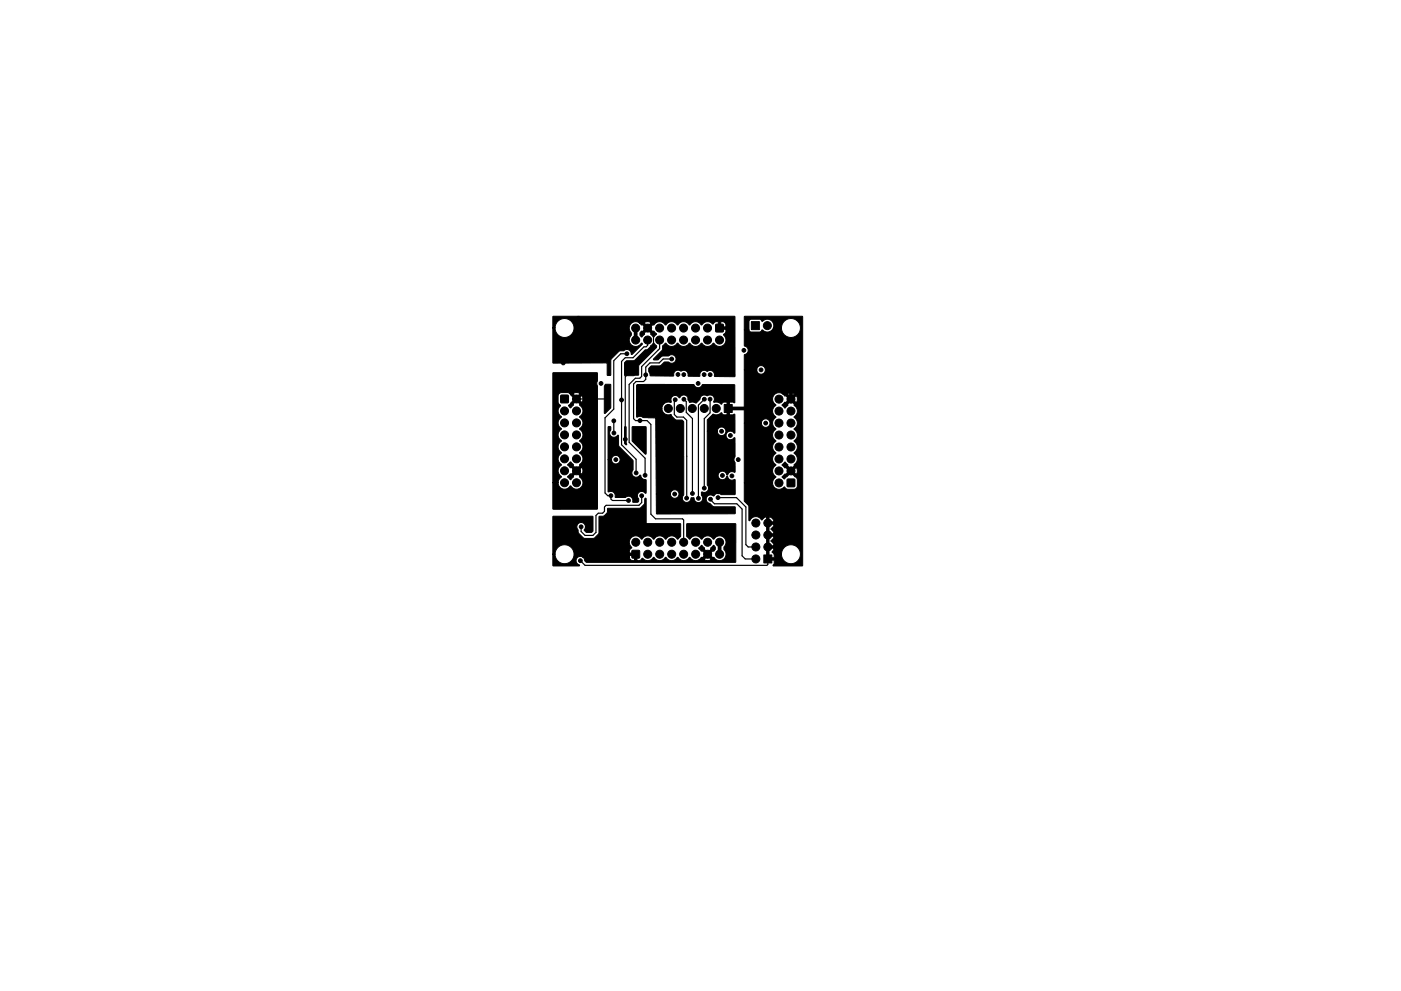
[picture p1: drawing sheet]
<svg xmlns="http://www.w3.org/2000/svg" width="297mm" height="210mm" viewBox="0 0 297 210" stroke-linecap="round" stroke-linejoin="round" font-family="sans-serif">
<g fill="#000" stroke="#000" stroke-width=".21">
<path d="M117.2 79.1h9.5v1.7l-.2 .5 .2 .6v26.1h-9.4l-.1-5.6h1.1a1.42 1.42 0 0 0 1.1 1.4 1.42 1.42 0 0 0 1.6-.7 1.41 1.41 0 0 0 2.2 .3 1.41 1.41 0 0 0-.3-2.2l.1-.2-.8-.7-.7 .7 .1 .2-.6 .6-.7-.6 1.6-1.3h.7l.8 .7a1.33 1.33 0 0 0 0-1.5l-.8 .8h-.7l-.8-.8-.2 .1-.6-.6 .7-.6 .6 .6-.1 .2 .7 .7 .8-.7-.1-.2a1.49 1.49 0 0 0 0-2.5 1.49 1.49 0 0 0 0-2.6 1.49 1.49 0 0 0 0-2.5 1.49 1.49 0 0 0 0-2.5 1.49 1.49 0 0 0 0-2.6l.1-.1-.8-.8-.7 .8 .1 .2-.6 .5-.5-.4 1.4-1.5h.7l.8 .8a1.33 1.33 0 0 0 0-1.5l-.8 .7h-.7l-1.1-1.1h.7l.7 .8 .8-.8a1.33 1.33 0 0 0-1.5 0h-.7l-.5-.2h-1.3l-.4 .1-.3 .5v1.4l.2 .4 .3 .3a1.57 1.57 0 0 0 .2 2.5 1.49 1.49 0 0 0 0 2.5 1.49 1.49 0 0 0 0 2.5 1.49 1.49 0 0 0 0 2.6 1.49 1.49 0 0 0 0 2.5 1.48 1.48 0 0 0 0 2.6l-.5 .6-.2 .6h-1.1zM132.5 76.9l.3-.4h1.7l2.3-2.2 .6-.2 1.1-1.3 .3 .2a.64 .64 0 0 1 .4 .7l-3.7 3.8-.2 2.1-2.8 .1zM151.8 68.8h1.5v1.6h-1.5zM117.2 67.2l38.6-.1v12.8l-4.3-.1a1 1 0 0 0-.5-1.1 1 1 0 0 0-1.1 .1 .92 .92 0 0 0-1.1-.1 .92 .92 0 0 0-.4 1.1h-2.5a.94 .94 0 0 0-.3-1 .94 .94 0 0 0-1.1-.1h-.3a.98 .98 0 0 0-1.1 .1 .98 .98 0 0 0-.3 1h-4.9l-.4-1 .1-.7 .5-.5h1.8l1-.8h.8l.4 .2 .5 .1a.91 .91 0 0 0 .6-1.4 .91 .91 0 0 0-1.4-.2l-1.5 .1-.8 .8-1-.1 1.9-2 .1-.9 .6-.6a1.56 1.56 0 0 0 2 .5l.5-.5a1.56 1.56 0 0 0 2 .5l.5-.5a1.56 1.56 0 0 0 2.1 .5l.5-.5a1.56 1.56 0 0 0 2 .5l.5-.5a1.56 1.56 0 0 0 2 .5 1.44 1.44 0 0 0 .2-2.3l.4-.5 .1-.6-1.5-.1-.1-.5h1.6v-.5l-.3-.4-.8-.1v1h-.5v-1.1l-.7 .1-.4 .4h-.2a1.44 1.44 0 0 0-2.3 .3l-.1-.1a1.44 1.44 0 0 0-2.4 .1l-.1-.1a1.44 1.44 0 0 0-2.5 .1v-.1a1.44 1.44 0 0 0-2.5 .1l-.1-.1a1.44 1.44 0 0 0-2.4 .1l-.2-.1-.7 .7 .7 .8 .3-.1 .5 .5-.5 .6-.2 .1-.5-.6 .1-.2-.8-.7-.7 .7v.3l-.6 .5-.3-.4v-.5l.3-.3 .2 .1 .7-.8-.7-.7h-.2l-.5-.4h1.1l.7 .7 .8-.7a1.33 1.33 0 0 0-1.5 0h-1.1a1.39 1.39 0 0 0-1.8 .3 1.39 1.39 0 0 0 .2 1.9l-.1 .4a1.36 1.36 0 0 0 .1 2.1 1.36 1.36 0 0 0 2-.4 .17 .17 0 0 1 .3 .1 .17 .17 0 0 1-.1 .3l-2.1 2h-.2a.93 .93 0 0 0-.5-1 .93 .93 0 0 0-1 .2l-1.1 .2-1.6 1.6-.1 3.3-.6 .2-.2-.2v-2.5h-11.4l-.1-7.4h.5l.3 1 .8 .8a2.01 2.01 0 0 0 2.8-1.2 2.01 2.01 0 0 0-1.6-2.6 2.01 2.01 0 0 0-2.3 2h-.5zM159.3 68.2h1.7v1.7h-1.7zM157.8 67.2l12.3-.1 .1 .1v52.8l-6.2 .1-.1-.2 .2-.3v-.8h-1.5l-.1-.5h1.7l-.1-.7h1.6a2.01 2.01 0 0 0 2.9 1.8 2.01 2.01 0 0 0 .3-3.5 2.01 2.01 0 0 0-3.2 1.4v.3h-1.6l-.4-.5 .4-.8h-1l-.1 2h-.5v-2.5h1.6l-.2-.6-.5-.4 .6-.6 .1-.4h-1l-.1 2h-.5v-2.6l1.6 .1-.2-.6-.5-.5 .6-.5 .1-.5h-1l-.1 2h-.5v-2.5h1.6a1.29 1.29 0 0 0-1-1.1l-.1 1.1h-.5v-1.1l-.4 .2-.5 .5-.6-.5a1.45 1.45 0 0 0-2.1 .7l-.1-.1v-3l-1-1.1v-3.9h6v.2a1.37 1.37 0 0 0 1 1.2 1.37 1.37 0 0 0 1.4-.5l.8 .5h1.5l.4-.3 .2-.4-.1-1.6-1.3-1.2-1.3 1.3-.6-.4 1.5-1.3h.8l.7 .8a1.33 1.33 0 0 0 0-1.5l-.7 .7h-.8l-.7-.7h-.3l-.5-.6 .7-.5 .5 .5-.1 .2 .8 .8 .8-.8-.1-.1a1.6 1.6 0 0 0 .2-2.3l-.2-.2a1.6 1.6 0 0 0 .2-2.4l-.2-.2a1.6 1.6 0 0 0 .2-2.3l-.2-.2a1.61 1.61 0 0 0 .2-2.3l-.2-.3a1.6 1.6 0 0 0 .2-2.3l-.2-.2 .1-.2-.8-.8-.8 .8 .1 .2-.5 .6-.7-.7 1.5-1.2h.8l.7 .7a1.33 1.33 0 0 0 0-1.5l-.7 .8h-.8l-.7-.8-.3 .1-.4-.4h1l.8 .7 .8-.7a1.33 1.33 0 0 0-1.6 0l-1-.1a1.4 1.4 0 0 0-1.9 .5 1.4 1.4 0 0 0 .5 2 1.49 1.49 0 0 0 0 2.5 1.48 1.48 0 0 0 0 2.5 1.49 1.49 0 0 0 0 2.6 1.49 1.49 0 0 0 0 2.5 1.49 1.49 0 0 0 0 2.6 1.48 1.48 0 0 0 0 2.5l-.5 .6-.2 .6h-6v-12.6h3.6a.91 .91 0 0 0 1.3 .8 .91 .91 0 0 0 .2-1.6 .91 .91 0 0 0-1.5 .6v.2h-3.6v-11.3h2.6a.91 .91 0 0 0 1.4 .8 .91 .91 0 0 0 .1-1.5 .91 .91 0 0 0-1.4 .5l-.1 .2h-2.6v-3.2a.99 .99 0 0 0 .8-1 .99 .99 0 0 0-.8-1v-3.3h1l.1 .3 .4 .1h1.8l.4-.4a1.49 1.49 0 0 0 2.5-.4h1.7a2.01 2.01 0 0 0 2.9 1.8 2.01 2.01 0 0 0 .3-3.5 2.01 2.01 0 0 0-3.2 1.4v.3h-1.7a1.41 1.41 0 0 0-.7-1.7 1.41 1.41 0 0 0-1.7 .3l-.5-.5-2 .1-.3 .3v1.9h-1zM118.9 83.9h1.6v1.5h-1.6zM128.3 81.6h1.2v4.9l-1.2 1.2-.2-.1v-5.6zM128.9 90.6l.5-.1 .1 .7a.96 .96 0 0 0 .1 1.4 .96 .96 0 0 0 1.4-.3l.2 2.3 3 3.1v2a.96 .96 0 0 0 .1 1.4 .96 .96 0 0 0 1.4-.3 1.14 1.14 0 0 0 1.2 .9l.1 .2-.1 2.8a.97 .97 0 0 0-1.4-.3 .97 .97 0 0 0-.1 1.5v.5l-.2 .2h-.9l-.1-.2a.91 .91 0 0 0-.4-1 .91 .91 0 0 0-1 0l-.2 .2-2.2-.1a.99 .99 0 0 0-.4-1.1l-.4-.1-.6 .1-.1-.1v-6.8h.8a.91 .91 0 0 0 1.3 .8 .91 .91 0 0 0 .1-1.5 .91 .91 0 0 0-1.4 .5v.2h-.8zM132.4 90.6h.4v3.3l.1 .4-.2 .1-.3-.4zM134 90.6h3l-.1 5.8-2.9-2.8zM135.1 81.6h12a.99 .99 0 0 0 1 .7 .99 .99 0 0 0 .9-.7l6.8 .1v3.7l-1.1-.1v2.7h.7l.3-.1 .1 .1v3.8l-.1 .1a.95 .95 0 0 0-1-.4 .95 .95 0 0 0-.7 .7 .95 .95 0 0 0 .6 1.1 .95 .95 0 0 0 1.1-.5l.1 .2v3.9a.98 .98 0 0 0 .1 1.3v1.9l-.3 .1a1.01 1.01 0 0 0-1.4 .6 1.13 1.13 0 0 0-1.1-.8 .94 .94 0 0 0-.5 1.6 .94 .94 0 0 0 1.5-.6l.2 .2a.92 .92 0 0 0 1.3 .6h.3v3.1h-3.1a1.02 1.02 0 0 0-1.5 .3l-.2-.1a.92 .92 0 0 0-1.3 .6 .92 .92 0 0 0 .8 1.2l.8 .6h4.4l.1 1.5h-16.7l-.1-4.2h3a.91 .91 0 0 0 1.3 .8 .91 .91 0 0 0 .2-1.5 .91 .91 0 0 0-1.4 .5l-.1 .2h-3l-.1-16.1-2.6-.1-.6-.3-.7 .2-.1-.1v-1.8h5.3v.3a1.5 1.5 0 0 0 2 1.1l.2 .3 .7 .7 1.4 .1 .4 .4v15.5a.96 .96 0 0 0 .3 1.5 .96 .96 0 0 0 1.3-.9h.5a.95 .95 0 0 0 1.2 1 .95 .95 0 0 0 .4-1.6v-.6a1.01 1.01 0 0 0 1.2-.1 1.01 1.01 0 0 0 .3-1.1l-.2-.3v-11.4h2.1a.91 .91 0 0 0 1.3 .8 .91 .91 0 0 0 .1-1.5 .91 .91 0 0 0-1.4 .5v.2h-2.1v-2.4l1.3-1.2a1.56 1.56 0 0 0 1.7-.3l.3 .4h.8v-2.7l-.8 .1-.4 .4-.7-.5h-.9a1.02 1.02 0 0 0-.5-1.5h-.3l-.6 .2-.5-.2-.5 .1-.3 .3-.2 .5-.8 .8-.7-.2-.7 .1-.2-.6a.94 .94 0 0 0-.8-1 .94 .94 0 0 0-1 .5l-.2 .1-.7-.5a.98 .98 0 0 0-1 1.4h-.2a1.37 1.37 0 0 0-1.8 1.3h-5.3v-4.8z"/>
<path d="M153.6 85.8h1.6v1.7h-1.6zM134 116.8h1.6v1.6h-1.6zM117.2 109.6l8.5-.1v3.2l-.3 .3h-1l-.5-.5a.94 .94 0 0 0 0-1.4 .94 .94 0 0 0-1.3 0 .94 .94 0 0 0 0 1.4l.1 .7 1 .9 2.3 .1 1-1.1v-3.5l1-.1 .2-.2 .6-.6 .1-.8 6.7-.1 1-.8 .1-1.1 .2-.2 .1 5.4h7.3v2.7l-.6 .6-.4-.4a1.46 1.46 0 0 0-2.2 .4l-.3-.4a1.46 1.46 0 0 0-2.2 .4l-.3-.4a1.46 1.46 0 0 0-2.3 .4l-.3-.4a1.4 1.4 0 0 0-2 .2 1.4 1.4 0 0 0 .2 2l-.4 .5-.1 .6 1.6 .1v1.5h.7l.6-.5a1.45 1.45 0 0 0 2.3-.2 1.49 1.49 0 0 0 2.6 0 1.49 1.49 0 0 0 2.5 0 1.49 1.49 0 0 0 2.5 0 1.42 1.42 0 0 0 2.1 .5h1a1.29 1.29 0 0 0 1.5 0l-.8-.7-.7 .7h-1l.4-.5 .2 .1 .8-.7-.8-.8-.2 .1-.5-.5 .5-.6 .1-.1 .6 .6-.1 .2 .7 .7 .8-.7-.1-.3 .7-.5 .3 .4-.1 .5-.3 .3-.2-.1-.7 .8 .7 .7 .1-.1a1.54 1.54 0 0 0 2.2 .4 1.42 1.42 0 0 0 .1-2.1v-.5a1.4 1.4 0 0 0-.2-2.1 1.4 1.4 0 0 0-2 .5l-.3-.4a1.46 1.46 0 0 0-2.3 .4l-.3-.4a1.46 1.46 0 0 0-2.2 .4l-.6-.6 .1-2.7h10.3v8.2h-31.6l-.4-.3-.4-.8h9.8l.3 .6 .8 .1v-1l-1.1-.1v.4h-9.8l-.4-.1a.95 .95 0 0 0-1.1 .7 .95 .95 0 0 0 .8 1.1l-.1 .2h-5.5l-.1-2.5h.5a2.01 2.01 0 0 0 2.9 1.8 2.01 2.01 0 0 0 .3-3.4 2.01 2.01 0 0 0-3.2 1.3v.3h-.5zM161.9 117.7h1.7v1.7h-1.7zM166.9 101.7h1.6v1.5h-1.6z"/>
<circle cx="119.4" cy="77" r=".4"/>
<circle cx="122.6" cy="67.5" r=".4"/>
<circle cx="130.3" cy="73.9" r=".4"/>
<circle cx="132.9" cy="75.1" r=".4"/>
<circle cx="133.9" cy="78.6" r=".4"/>
<circle cx="134.8" cy="72.1" r=".85"/>
<circle cx="134.8" cy="69.6" r=".85"/>
<circle cx="136.9" cy="79.5" r=".4"/>
<circle cx="137.3" cy="69.6" r=".85"/>
<circle cx="137.3" cy="72.1" r=".85"/>
<circle cx="139.8" cy="72.1" r=".85"/>
<circle cx="139.8" cy="69.6" r=".85"/>
<circle cx="142.4" cy="69.6" r=".85"/>
<circle cx="142.4" cy="72.1" r=".85"/>
<circle cx="142.4" cy="76.2" r=".4"/>
<circle cx="143.7" cy="79.4" r=".4"/>
<circle cx="144.9" cy="69.6" r=".85"/>
<circle cx="144.9" cy="72.1" r=".85"/>
<circle cx="145" cy="79.5" r=".4"/>
<circle cx="147.5" cy="72.1" r=".85"/>
<circle cx="147.5" cy="69.6" r=".85"/>
<circle cx="149.3" cy="79.5" r=".4"/>
<circle cx="149.4" cy="75.3" r=".4"/>
<circle cx="150" cy="69.6" r=".85"/>
<circle cx="150" cy="72.1" r=".85"/>
<circle cx="150.6" cy="79.5" r=".4"/>
<circle cx="152.5" cy="72.1" r=".85"/>
<circle cx="157.7" cy="74.3" r=".4"/>
<circle cx="161.4" cy="78.5" r=".4"/>
<circle cx="161.7" cy="75.3" r=".4"/>
<circle cx="162.7" cy="69.1" r=".85"/>
<circle cx="119.7" cy="94.8" r=".85"/>
<circle cx="119.7" cy="97.3" r=".85"/>
<circle cx="119.7" cy="87.2" r=".85"/>
<circle cx="119.7" cy="89.7" r=".85"/>
<circle cx="119.7" cy="92.3" r=".85"/>
<circle cx="119.7" cy="99.9" r=".85"/>
<circle cx="122.2" cy="87.2" r=".85"/>
<circle cx="122.2" cy="92.3" r=".85"/>
<circle cx="122.2" cy="97.3" r=".85"/>
<circle cx="122.2" cy="99.9" r=".85"/>
<circle cx="122.2" cy="84.6" r=".85"/>
<circle cx="122.2" cy="89.7" r=".85"/>
<circle cx="122.2" cy="94.8" r=".85"/>
<circle cx="127.4" cy="81.3" r=".4"/>
<circle cx="128.8" cy="83.1" r=".4"/>
<circle cx="130.1" cy="89.3" r=".4"/>
<circle cx="130.2" cy="91.9" r=".4"/>
<circle cx="130.6" cy="97.5" r=".4"/>
<circle cx="131.8" cy="84.9" r=".4"/>
<circle cx="132.6" cy="93.2" r=".4"/>
<circle cx="135.2" cy="93.2" r=".4"/>
<circle cx="135.4" cy="84.6" r=".4"/>
<circle cx="135.7" cy="89.2" r=".4"/>
<circle cx="140.8" cy="90" r=".4"/>
<circle cx="140.8" cy="93.2" r=".4"/>
<circle cx="141" cy="84.5" r=".4"/>
<circle cx="141.7" cy="86.7" r=".85"/>
<circle cx="143.2" cy="84.8" r=".4"/>
<circle cx="144.2" cy="86.7" r=".85"/>
<circle cx="145" cy="84.7" r=".4"/>
<circle cx="146.3" cy="84.7" r=".4"/>
<circle cx="146.8" cy="86.7" r=".85"/>
<circle cx="148" cy="81.3" r=".4"/>
<circle cx="149.3" cy="86.7" r=".85"/>
<circle cx="149.3" cy="84.7" r=".4"/>
<circle cx="150.6" cy="84.7" r=".4"/>
<circle cx="151.9" cy="86.7" r=".85"/>
<circle cx="153" cy="91.5" r=".4"/>
<circle cx="154.6" cy="96.8" r=".4"/>
<circle cx="154.9" cy="92.4" r=".4"/>
<circle cx="156.5" cy="97.5" r=".4"/>
<circle cx="160.4" cy="83.6" r=".4"/>
<circle cx="162.3" cy="89.8" r=".4"/>
<circle cx="165.2" cy="99.9" r=".85"/>
<circle cx="165.2" cy="97.4" r=".85"/>
<circle cx="165.2" cy="84.7" r=".85"/>
<circle cx="165.2" cy="89.8" r=".85"/>
<circle cx="165.2" cy="94.8" r=".85"/>
<circle cx="165.2" cy="92.3" r=".85"/>
<circle cx="165.2" cy="87.2" r=".85"/>
<circle cx="167.7" cy="97.4" r=".85"/>
<circle cx="167.7" cy="99.9" r=".85"/>
<circle cx="167.7" cy="94.8" r=".85"/>
<circle cx="167.7" cy="84.7" r=".85"/>
<circle cx="167.7" cy="92.3" r=".85"/>
<circle cx="167.7" cy="87.2" r=".85"/>
<circle cx="167.7" cy="89.8" r=".85"/>
<circle cx="119.7" cy="102.4" r=".85"/>
<circle cx="122.2" cy="102.4" r=".85"/>
<circle cx="123.1" cy="119" r=".4"/>
<circle cx="123.2" cy="111.8" r=".4"/>
<circle cx="124.6" cy="111.8" r=".4"/>
<circle cx="129.5" cy="105.2" r=".4"/>
<circle cx="132.3" cy="103.7" r=".4"/>
<circle cx="132.8" cy="111.2" r=".4"/>
<circle cx="133.3" cy="106.2" r=".4"/>
<circle cx="134.8" cy="115" r=".85"/>
<circle cx="134.9" cy="100.3" r=".4"/>
<circle cx="136" cy="111.3" r=".4"/>
<circle cx="136" cy="105.2" r=".4"/>
<circle cx="136.8" cy="100.8" r=".4"/>
<circle cx="137.3" cy="115" r=".85"/>
<circle cx="137.3" cy="117.6" r=".85"/>
<circle cx="139.9" cy="115" r=".85"/>
<circle cx="139.9" cy="117.6" r=".85"/>
<circle cx="142.1" cy="103.7" r=".4"/>
<circle cx="142.4" cy="117.6" r=".85"/>
<circle cx="142.4" cy="115" r=".85"/>
<circle cx="143" cy="104.8" r=".4"/>
<circle cx="144.9" cy="117.6" r=".85"/>
<circle cx="144.9" cy="115" r=".85"/>
<circle cx="145.6" cy="105.7" r=".4"/>
<circle cx="146.8" cy="104.7" r=".4"/>
<circle cx="147.5" cy="117.6" r=".85"/>
<circle cx="147.5" cy="115" r=".85"/>
<circle cx="148.1" cy="105.7" r=".4"/>
<circle cx="148.8" cy="112.8" r=".4"/>
<circle cx="149.3" cy="103.6" r=".4"/>
<circle cx="150" cy="117.6" r=".85"/>
<circle cx="150" cy="115" r=".85"/>
<circle cx="150.6" cy="105.9" r=".4"/>
<circle cx="152.2" cy="105.6" r=".4"/>
<circle cx="152.3" cy="104.3" r=".4"/>
<circle cx="152.6" cy="117.6" r=".85"/>
<circle cx="152.6" cy="115" r=".85"/>
<circle cx="153.2" cy="100.9" r=".4"/>
<circle cx="155.2" cy="101" r=".4"/>
<circle cx="160.3" cy="111" r=".85"/>
<circle cx="160.3" cy="118.6" r=".85"/>
<circle cx="160.3" cy="113.5" r=".85"/>
<circle cx="160.3" cy="116" r=".85"/>
<circle cx="162.8" cy="113.5" r=".85"/>
<circle cx="162.8" cy="111" r=".85"/>
<circle cx="162.8" cy="116" r=".85"/>
<circle cx="165.2" cy="102.5" r=".85"/>
</g>
<g fill="none" stroke="#000" stroke-width=".25">
<path d="M132.9 75.1h-1.3l-1.5 1.4v10.3l-1.8 1.8v16l.5 .6h.7v.7l.3 .3h3.5M137.3 69.6l1.3 1.3v3l-.6 .6h-1.1l-3 3v1.1l-1.3 1.3v13.3M137.3 72.1v1.2l-.3 .3h-.5l-2.3 2.3h-1.6l-.8 .8v17.7l3.1 3v2.9M139.9 72.1v1.9l-3.9 3.8v2.1l-.4 .3h-.9l-1.3 1.4v12.2l3.4 3.4v3.6M142.4 76.2h-1.8l-.8 .8h-2l-.9 .9v2.6l-.4 .4h-1.6l-.6 .6v7.3l.5 .4h2.4l.8 .8v19.1l1 1h5.7l.2 .2v4.7M128.8 83.1v1.2l-.3 .3h-6.3M130.1 89.3l.1 2.6M143.2 84.8l-.2 .2v2.9l.5 .6h1.4l.7 .7v16.5M145 84.7l.5 .5v2.3l1.3 1.3v15.9M145.6 96.8h.1M149.3 84.7l-1.2 1.2v19.8M150.6 84.7v2.9l-1.3 1.2v14.8"/>
<path d="M154.4 86.7v-2l-1-1h-5.3l-.9 1h-.9v-.8l-.4-.3h-4.5l-.4 .4v1.1l-.9 .8v2.2l.7 .6v1.3M136.1 105.2v1.4l-.6 .6h-7l-.3 .4v.9l-.4 .4h-1l-.4 .5v3.5l-.7 .7h-1.7l-.8-.8v-1M145.6 105.7h.1M150.6 105.9l.9 1h4.7l1.1 1.1v9.9l.7 .7h2.3M152.2 105.6h4l1.9 2v8l.5 .4h1.7M162.8 118.6v1.2l-.2 .1h-38.6l-.9-.9"/>
</g>
<path d="M134.8 69.6v2.5M167.7 84.7v-2.1l-1.2-1.2h-3.7l-1.1 1.2v2.4l-1.7 1.7h-5.6M152.6 115v2.6" fill="none" stroke="#000" stroke-width=".8"/>
</svg>
